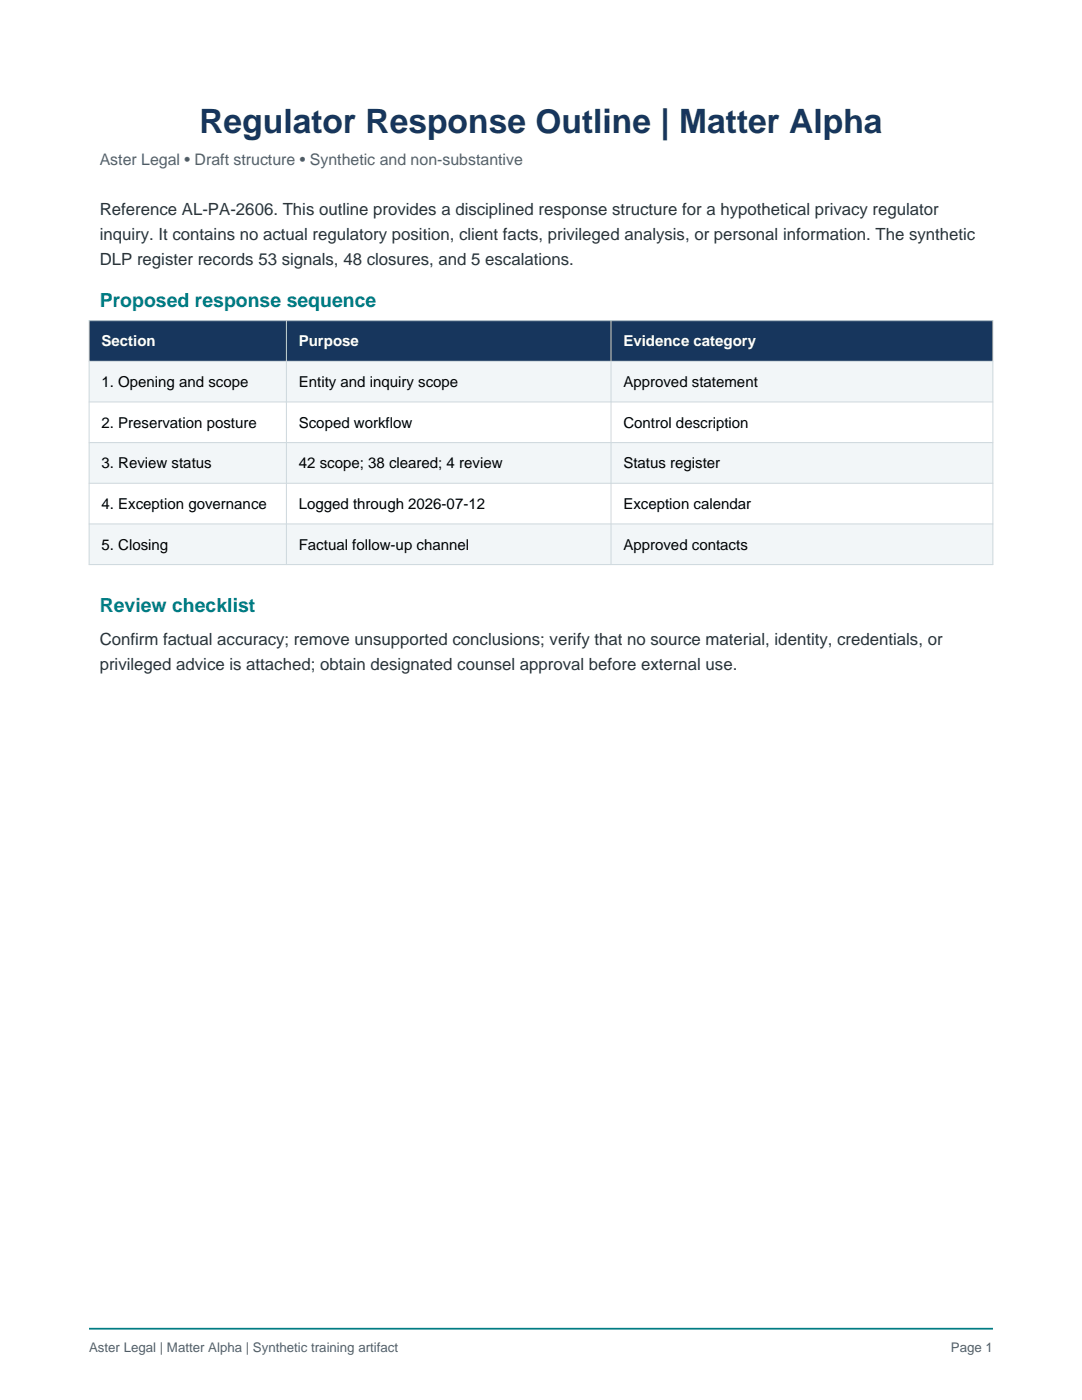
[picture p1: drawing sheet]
<svg xmlns="http://www.w3.org/2000/svg" width="216mm" height="279mm" viewBox="0 0 216 279" stroke-linecap="round" stroke-linejoin="round" font-family="sans-serif">
<defs><g id="words">
<text font-size="6.7" fill="#17365d" x="39.8" y="26.6">Regulator Response Outline | Matter Alpha</text>
<g font-size="3.9" fill="#007c83">
<text x="19.9" y="61.2">Proposed response sequence</text>
<text x="19.9" y="122.2">Review checklist</text>
</g>
<g font-size="3.4" fill="#27343b">
<text x="19.9" y="43">Reference AL-PA-2606. This outline provides a disciplined response structure for a hypothetical privacy regulator</text>
<text x="19.9" y="47.9">inquiry. It contains no actual regulatory position, client facts, privileged analysis, or personal information. The synthetic</text>
<text x="19.9" y="52.9">DLP register records 53 signals, 48 closures, and 5 escalations.</text>
<text x="19.9" y="128.7">Confirm factual accuracy; remove unsupported conclusions; verify that no source material, identity, credentials, or</text>
<text x="19.9" y="133.7">privileged advice is attached; obtain designated counsel approval before external use.</text>
</g>
<text font-size="3.2" fill="#52616b" x="19.9" y="32.9">Aster Legal • Draft structure • Synthetic and non-substantive</text>
<g font-size="3" fill="#fff">
<text x="20.2" y="69.1">Section</text>
<text x="59.6" y="69.1">Purpose</text>
<text x="124.4" y="69.1">Evidence category</text>
</g>
<g font-size="3">
<text x="20.2" y="77.2">1. Opening and scope</text>
<text x="59.6" y="77.2">Entity and inquiry scope</text>
<text x="124.4" y="77.2">Approved statement</text>
<text x="20.2" y="85.3">2. Preservation posture</text>
<text x="59.6" y="85.3">Scoped workflow</text>
<text x="124.4" y="85.3">Control description</text>
<text x="20.2" y="93.5">3. Review status</text>
<text x="59.6" y="93.5">42 scope; 38 cleared; 4 review</text>
<text x="124.4" y="93.5">Status register</text>
<text x="20.2" y="101.6">4. Exception governance</text>
<text x="59.6" y="101.6">Logged through 2026-07-12</text>
<text x="124.4" y="101.6">Exception calendar</text>
<text x="20.2" y="109.7">5. Closing</text>
<text x="59.6" y="109.7">Factual follow-up channel</text>
<text x="124.4" y="109.7">Approved contacts</text>
</g>
<g font-size="2.6" fill="#52616b">
<text x="17.8" y="269.7">Aster Legal | Matter Alpha | Synthetic training artifact</text>
<text x="189.7" y="269.7">Page 1</text>
</g>
</g></defs>
<path d="M17.8 265.2h180.3" fill="none" stroke="#007c83" stroke-width=".35"/>
<path d="M17.8 64h180.3v8.1h-180.3z" fill-rule="evenodd" fill="#17365d"/>
<path d="M17.8 72.1h180.3v8.1h-180.3z" fill-rule="evenodd" fill="#f2f6f8"/>
<path d="M17.8 80.2h180.3v8.1h-180.3z" fill-rule="evenodd" fill="#fff"/>
<path d="M17.8 88.3h180.3v8.1h-180.3z" fill-rule="evenodd" fill="#f2f6f8"/>
<path d="M17.8 96.4h180.3v8.2h-180.3z" fill-rule="evenodd" fill="#fff"/>
<path d="M17.8 104.6h180.3v8.1h-180.3z" fill-rule="evenodd" fill="#f2f6f8"/>
<path d="M17.8 64h180.3v48.7h-180.3zM17.8 72.1h180.3M57.1 64v48.7M121.9 64v48.7M17.8 80.2h180.3M17.8 88.3h180.3M17.8 96.4h180.3M17.8 104.6h180.3" fill="none" stroke="#cdd7dc" stroke-width=".2"/>
<use href="#words"/>
</svg>
